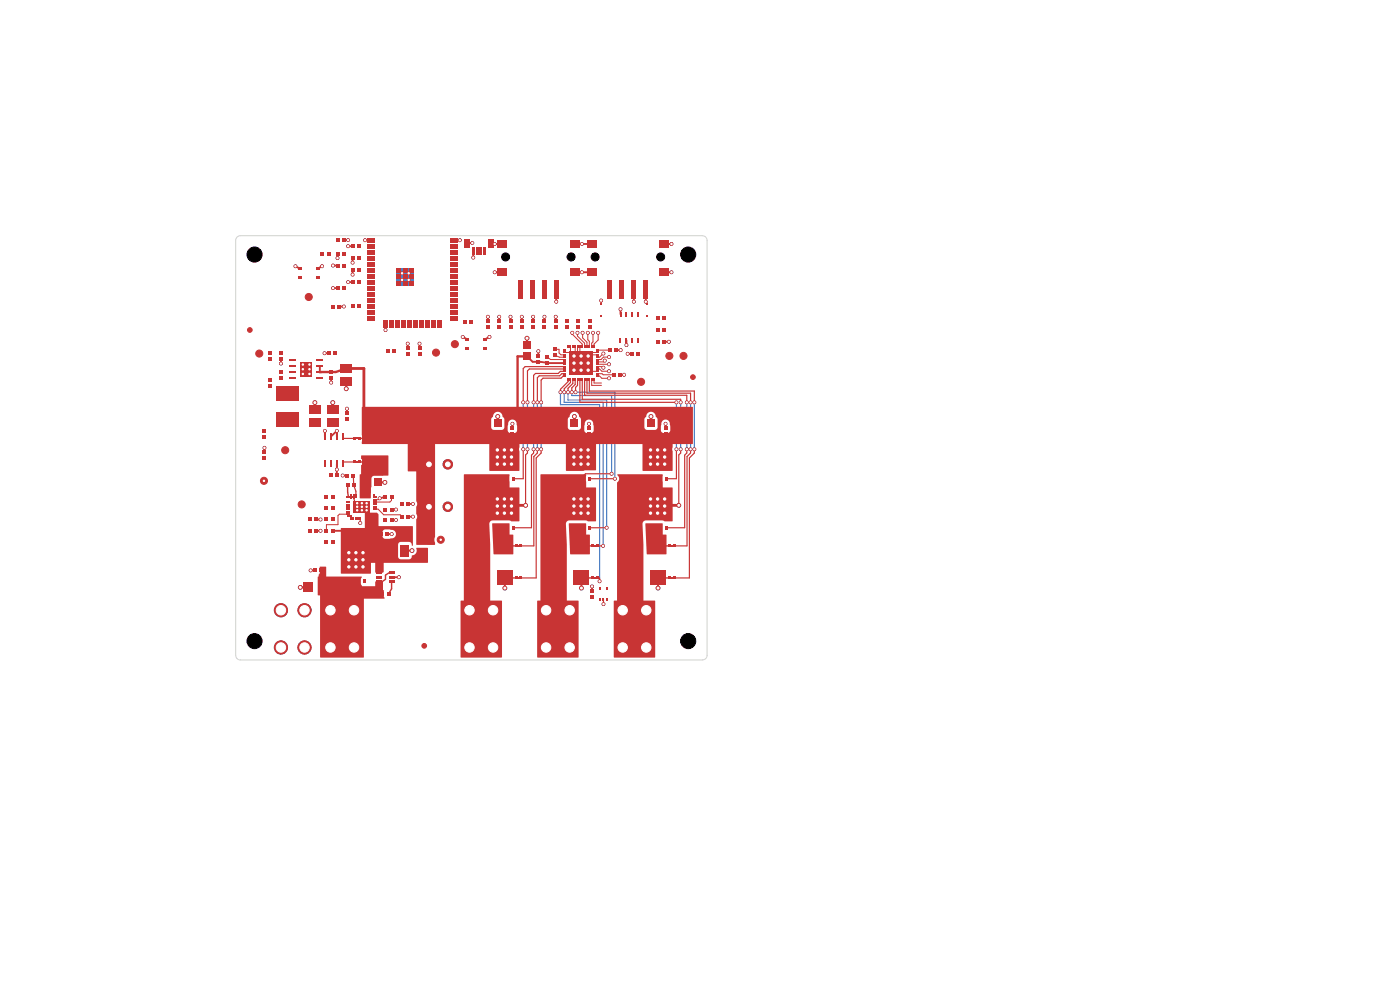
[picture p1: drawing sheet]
<svg xmlns="http://www.w3.org/2000/svg" width="297mm" height="210mm" viewBox="0 0 297 210" stroke-linecap="round" stroke-linejoin="round" font-family="sans-serif">
<g fill="#4d7fc4" stroke="#4d7fc4" stroke-width=".21">
<circle cx="121.8" cy="75.5" r=".4"/>
<circle cx="121.8" cy="77" r=".4"/>
<circle cx="121.8" cy="78.5" r=".4"/>
<circle cx="123.3" cy="75.5" r=".4"/>
<circle cx="123.3" cy="77" r=".4"/>
</g>
<path d="M120.8 74.5h5v5h-5z" fill="#4d7fc4"/>
<g fill="#4d7fc4" stroke="#4d7fc4" stroke-width=".21">
<circle cx="123.3" cy="78.5" r=".4"/>
<circle cx="124.8" cy="75.5" r=".4"/>
<circle cx="124.8" cy="77" r=".4"/>
<circle cx="124.8" cy="78.5" r=".4"/>
<circle cx="138" cy="95.5" r=".5"/>
<circle cx="138" cy="96.9" r=".5"/>
<circle cx="138" cy="98.5" r=".5"/>
<circle cx="139.5" cy="95.5" r=".5"/>
<circle cx="139.5" cy="96.9" r=".5"/>
</g>
<path d="M136.5 94.5h6v5.2h-6z" fill="#4d7fc4"/>
<g fill="#4d7fc4" stroke="#4d7fc4" stroke-width=".21">
<circle cx="139.5" cy="98.5" r=".5"/>
<circle cx="141" cy="95.5" r=".5"/>
<circle cx="141" cy="96.9" r=".5"/>
<circle cx="141" cy="98.5" r=".5"/>
<circle cx="121.8" cy="95.5" r=".5"/>
<circle cx="121.8" cy="96.9" r=".5"/>
<circle cx="121.8" cy="98.5" r=".5"/>
<circle cx="123.3" cy="95.5" r=".5"/>
<circle cx="123.3" cy="96.9" r=".5"/>
</g>
<path d="M120.3 94.5h6v5.2h-6z" fill="#4d7fc4"/>
<g fill="#4d7fc4" stroke="#4d7fc4" stroke-width=".21">
<circle cx="123.3" cy="98.5" r=".5"/>
<circle cx="124.8" cy="95.5" r=".5"/>
<circle cx="124.8" cy="96.9" r=".5"/>
<circle cx="124.8" cy="98.5" r=".5"/>
<circle cx="121.8" cy="105.9" r=".5"/>
<circle cx="121.8" cy="107.3" r=".5"/>
<circle cx="121.8" cy="108.9" r=".5"/>
<circle cx="123.3" cy="105.9" r=".5"/>
<circle cx="123.3" cy="107.3" r=".5"/>
</g>
<path d="M120.3 104.9h6v5.2h-6z" fill="#4d7fc4"/>
<g fill="#4d7fc4" stroke="#4d7fc4" stroke-width=".21">
<circle cx="123.3" cy="108.9" r=".5"/>
<circle cx="124.8" cy="105.9" r=".5"/>
<circle cx="124.8" cy="107.3" r=".5"/>
<circle cx="124.8" cy="108.9" r=".5"/>
<circle cx="91" cy="107.5" r="1"/>
<circle cx="95" cy="107.5" r="1"/>
<circle cx="99.6" cy="129.4" r="1.4"/>
<circle cx="99.6" cy="137.3" r="1.4"/>
<circle cx="104.6" cy="129.4" r="1.4"/>
<circle cx="104.6" cy="137.3" r="1.4"/>
<circle cx="85.3" cy="58" r=".3"/>
<circle cx="85.3" cy="59.4" r=".3"/>
</g>
<path d="M84.2 56.8h3.6v3.7h-3.6z" fill="#4d7fc4"/>
<g fill="#4d7fc4" stroke="#4d7fc4" stroke-width=".21">
<circle cx="86.7" cy="58" r=".3"/>
<circle cx="86.7" cy="59.4" r=".3"/>
<circle cx="77.8" cy="108.2" r=".25"/>
<circle cx="77.8" cy="107.5" r=".25"/>
<circle cx="77.8" cy="106.7" r=".25"/>
<circle cx="76.8" cy="108.2" r=".25"/>
<circle cx="76.8" cy="107.5" r=".25"/>
</g>
<path d="M75.1 106.3h3.4v2.4h-3.4z" fill="#4d7fc4"/>
<g fill="#4d7fc4" stroke="#4d7fc4" stroke-width=".21">
<circle cx="76.8" cy="106.7" r=".25"/>
<circle cx="75.8" cy="108.2" r=".25"/>
<circle cx="75.8" cy="107.5" r=".25"/>
<circle cx="75.8" cy="106.7" r=".25"/>
<circle cx="91" cy="98.5" r="1"/>
<circle cx="95" cy="98.5" r="1"/>
<circle cx="70.1" cy="129.4" r="1.4"/>
<circle cx="70.1" cy="137.3" r="1.4"/>
<circle cx="75.1" cy="129.4" r="1.4"/>
<circle cx="75.1" cy="137.3" r="1.4"/>
<circle cx="74" cy="117.3" r=".5"/>
<circle cx="74" cy="118.7" r=".5"/>
<circle cx="74" cy="120.3" r=".5"/>
<circle cx="75.5" cy="117.3" r=".5"/>
<circle cx="75.5" cy="118.7" r=".5"/>
</g>
<path d="M72.5 116.3h6v5.2h-6z" fill="#4d7fc4"/>
<g fill="#4d7fc4" stroke="#4d7fc4" stroke-width=".21">
<circle cx="75.5" cy="120.3" r=".5"/>
<circle cx="77" cy="117.3" r=".5"/>
<circle cx="77" cy="118.7" r=".5"/>
<circle cx="77" cy="120.3" r=".5"/>
<circle cx="132.1" cy="129.4" r="1.4"/>
<circle cx="132.1" cy="137.3" r="1.4"/>
<circle cx="137.1" cy="129.4" r="1.4"/>
<circle cx="137.1" cy="137.3" r="1.4"/>
<circle cx="105.5" cy="105.9" r=".5"/>
<circle cx="105.5" cy="107.3" r=".5"/>
<circle cx="105.5" cy="108.9" r=".5"/>
<circle cx="107" cy="105.9" r=".5"/>
<circle cx="107" cy="107.3" r=".5"/>
</g>
<path d="M104 104.9h6v5.2h-6z" fill="#4d7fc4"/>
<g fill="#4d7fc4" stroke="#4d7fc4" stroke-width=".21">
<circle cx="107" cy="108.9" r=".5"/>
<circle cx="108.5" cy="105.9" r=".5"/>
<circle cx="108.5" cy="107.3" r=".5"/>
<circle cx="108.5" cy="108.9" r=".5"/>
<circle cx="65.6" cy="79.3" r=".25"/>
<circle cx="65.6" cy="78.3" r=".25"/>
<circle cx="65.6" cy="77.3" r=".25"/>
<circle cx="64.3" cy="79.3" r=".25"/>
<circle cx="64.3" cy="78.3" r=".25"/>
<circle cx="64.3" cy="77.3" r=".25"/>
<circle cx="138" cy="105.9" r=".5"/>
<circle cx="138" cy="107.3" r=".5"/>
<circle cx="138" cy="108.9" r=".5"/>
<circle cx="139.5" cy="105.9" r=".5"/>
<circle cx="139.5" cy="107.3" r=".5"/>
</g>
<path d="M136.5 104.9h6v5.2h-6z" fill="#4d7fc4"/>
<g fill="#4d7fc4" stroke="#4d7fc4" stroke-width=".21">
<circle cx="139.5" cy="108.9" r=".5"/>
<circle cx="141" cy="105.9" r=".5"/>
<circle cx="141" cy="107.3" r=".5"/>
<circle cx="141" cy="108.9" r=".5"/>
<circle cx="59.6" cy="129.4" r="1.4"/>
<circle cx="59.6" cy="137.3" r="1.4"/>
<circle cx="64.6" cy="129.4" r="1.4"/>
<circle cx="64.6" cy="137.3" r="1.4"/>
<circle cx="115.9" cy="129.4" r="1.4"/>
<circle cx="115.9" cy="137.3" r="1.4"/>
<circle cx="120.9" cy="129.4" r="1.4"/>
<circle cx="120.9" cy="137.3" r="1.4"/>
<circle cx="105.5" cy="95.5" r=".5"/>
<circle cx="105.5" cy="96.9" r=".5"/>
<circle cx="105.5" cy="98.5" r=".5"/>
<circle cx="107" cy="95.5" r=".5"/>
<circle cx="107" cy="96.9" r=".5"/>
</g>
<path d="M104 94.5h6v5.2h-6z" fill="#4d7fc4"/>
<g fill="#4d7fc4" stroke="#4d7fc4" stroke-width=".21">
<circle cx="107" cy="98.5" r=".5"/>
<circle cx="108.5" cy="95.5" r=".5"/>
<circle cx="108.5" cy="96.9" r=".5"/>
<circle cx="108.5" cy="98.5" r=".5"/>
<circle cx="128" cy="75" r=".3"/>
<circle cx="134.5" cy="64" r=".3"/>
<circle cx="103.5" cy="67.2" r=".3"/>
<circle cx="81.8" cy="70" r=".3"/>
<circle cx="59.6" cy="77.1" r=".3"/>
<circle cx="68.9" cy="91.4" r=".3"/>
<circle cx="142.5" cy="57.8" r=".3"/>
<circle cx="65.9" cy="121" r=".3"/>
<circle cx="125.6" cy="124.4" r=".3"/>
<circle cx="139.6" cy="124.8" r=".4"/>
<circle cx="132.9" cy="73.2" r=".3"/>
<circle cx="124.9" cy="89.9" r=".3"/>
<circle cx="56" cy="102" r=".3"/>
<circle cx="73.4" cy="82.5" r=".4"/>
<circle cx="76.4" cy="111" r=".3"/>
<circle cx="80.6" cy="105.7" r=".3"/>
<circle cx="62.7" cy="56.5" r=".3"/>
<circle cx="84.6" cy="122.5" r=".3"/>
<circle cx="89" cy="72.9" r=".3"/>
<circle cx="133.2" cy="75.1" r=".3"/>
<circle cx="110.7" cy="67.2" r=".3"/>
<circle cx="84" cy="110.3" r=".3"/>
<circle cx="100.4" cy="54.7" r=".3"/>
<circle cx="131.7" cy="74.3" r=".3"/>
<circle cx="74.8" cy="58.3" r=".3"/>
<circle cx="105" cy="57.8" r=".3"/>
<circle cx="68.9" cy="74.9" r=".3"/>
<circle cx="127.5" cy="63.7" r=".3"/>
<circle cx="131.6" cy="65.6" r=".3"/>
<circle cx="123.4" cy="124.8" r=".4"/>
<circle cx="87.6" cy="109.6" r=".3"/>
<circle cx="103.8" cy="71.5" r=".3"/>
<circle cx="74.8" cy="55.7" r=".3"/>
<circle cx="73.8" cy="59.8" r=".3"/>
<circle cx="68.3" cy="56.5" r=".3"/>
<circle cx="97.5" cy="51" r=".3"/>
<circle cx="132.4" cy="79.5" r=".3"/>
<circle cx="105.6" cy="88.4" r=".4"/>
<circle cx="71.6" cy="54.7" r=".3"/>
<circle cx="108.3" cy="67.2" r=".3"/>
<circle cx="114.2" cy="74.5" r=".3"/>
<circle cx="115.5" cy="67.2" r=".3"/>
<circle cx="98.2" cy="71.5" r=".3"/>
<circle cx="73.9" cy="50.9" r=".3"/>
<circle cx="141.9" cy="72.5" r=".3"/>
<circle cx="137" cy="64" r=".3"/>
<circle cx="128" cy="128.1" r=".3"/>
<circle cx="113.1" cy="67.2" r=".3"/>
<circle cx="70.6" cy="56.3" r=".3"/>
<circle cx="71.5" cy="99.6" r=".3"/>
<circle cx="107.1" cy="124.8" r=".4"/>
<circle cx="66.8" cy="85.4" r=".4"/>
<circle cx="73.6" cy="86.7" r=".3"/>
<circle cx="68" cy="112.6" r=".3"/>
<circle cx="93.5" cy="114.5" r=".3"/>
<circle cx="83.1" cy="113.3" r=".3"/>
<circle cx="56.1" cy="95" r=".3"/>
<circle cx="70.6" cy="85.4" r=".4"/>
<circle cx="63.7" cy="124.6" r=".4"/>
<circle cx="73.8" cy="52.2" r=".3"/>
<circle cx="142.5" cy="51.8" r=".3"/>
<circle cx="84" cy="108.1" r=".3"/>
<circle cx="71.5" cy="91.4" r=".3"/>
<circle cx="123.5" cy="57.8" r=".3"/>
<circle cx="111.8" cy="71.8" r=".4"/>
<circle cx="118" cy="64" r=".3"/>
<circle cx="70.6" cy="61.1" r=".3"/>
<circle cx="138.1" cy="88.4" r=".4"/>
<circle cx="121.8" cy="88.4" r=".4"/>
<circle cx="87.6" cy="106.9" r=".3"/>
<circle cx="72.7" cy="100.9" r=".3"/>
<circle cx="86.5" cy="72.9" r=".3"/>
<circle cx="70.3" cy="81.2" r=".3"/>
<circle cx="81.7" cy="102.3" r=".4"/>
<circle cx="141.2" cy="89.9" r=".3"/>
<circle cx="100.2" cy="51.6" r=".3"/>
<circle cx="108.7" cy="89.9" r=".3"/>
<circle cx="123.5" cy="51.8" r=".3"/>
<circle cx="87.4" cy="116.8" r=".4"/>
<circle cx="68" cy="110.2" r=".3"/>
<circle cx="105.9" cy="67.2" r=".3"/>
<circle cx="117.9" cy="67.2" r=".3"/>
<circle cx="77.4" cy="51" r=".3"/>
<circle cx="73" cy="65" r=".3"/>
<circle cx="105" cy="51.8" r=".3"/>
<circle cx="121.4" cy="70.6" r=".3"/>
<circle cx="111" cy="85.4" r=".3"/>
<circle cx="111" cy="95.3" r=".3"/>
<circle cx="111.9" cy="85.4" r=".3"/>
<circle cx="111.9" cy="95.3" r=".3"/>
<circle cx="111.5" cy="107.2" r=".4"/>
<circle cx="113.2" cy="85.4" r=".3"/>
<circle cx="113.2" cy="95.3" r=".3"/>
<circle cx="114" cy="85.4" r=".3"/>
<circle cx="114" cy="95.3" r=".3"/>
<circle cx="114.8" cy="95.3" r=".3"/>
<circle cx="114.8" cy="85.4" r=".3"/>
<circle cx="127.2" cy="123.3" r=".3"/>
<circle cx="118.9" cy="83.2" r=".3"/>
<circle cx="128" cy="115.8" r=".3"/>
<circle cx="119.7" cy="83.2" r=".3"/>
<circle cx="120.5" cy="83.2" r=".3"/>
<circle cx="128.7" cy="111.9" r=".3"/>
<circle cx="129.8" cy="100.5" r=".3"/>
<circle cx="121.3" cy="83.2" r=".3"/>
<circle cx="130.5" cy="101.5" r=".3"/>
<circle cx="122.1" cy="83.2" r=".3"/>
<circle cx="143.5" cy="85.4" r=".3"/>
<circle cx="143.5" cy="95.3" r=".3"/>
<circle cx="144.4" cy="95.3" r=".3"/>
<circle cx="144.4" cy="85.4" r=".3"/>
<circle cx="144" cy="107.2" r=".4"/>
<circle cx="145.7" cy="95.3" r=".3"/>
<circle cx="145.7" cy="85.4" r=".3"/>
<circle cx="146.5" cy="95.3" r=".3"/>
<circle cx="146.5" cy="85.4" r=".3"/>
<circle cx="147.3" cy="95.3" r=".3"/>
<circle cx="147.3" cy="85.4" r=".3"/>
<circle cx="129.2" cy="80.3" r=".3"/>
<circle cx="129.2" cy="78.7" r=".3"/>
<circle cx="128" cy="78" r=".3"/>
<circle cx="129.2" cy="77.3" r=".3"/>
<circle cx="128.3" cy="76.5" r=".3"/>
<circle cx="129.2" cy="75.7" r=".3"/>
<circle cx="126.9" cy="70.6" r=".3"/>
<circle cx="125.8" cy="70.6" r=".3"/>
<circle cx="124.7" cy="70.6" r=".3"/>
<circle cx="123.6" cy="70.6" r=".3"/>
<circle cx="122.5" cy="70.6" r=".3"/>
</g>
<g fill="none" stroke="#4d7fc4" stroke-width=".25">
<path d="M111 85.4v9.9M111.9 85.4v9.9M113.2 85.4v9.9M114 85.4v9.9M114.8 85.4v9.9M118.9 83.2v2.7h8.3v37.4M119.7 83.2v2.2h8.2v30.4M120.5 83.2v1.7h8.2v27.1M121.3 83.2v.7h8.4v16.6M122.1 83.2h8.3v18.4M143.5 85.4v9.9M144.4 85.4v9.9"/>
<path d="M145.7 85.4v9.9M146.5 85.4v9.9M147.3 85.4v9.9"/>
</g>
<g fill="#c83434">
<path d="M109.5 115.7h1v.2h-1z"/>
<path d="M142 115.7h1v.2h-1z"/>
<path d="M75.2 97.8h1v.3h-1z"/>
<path d="M75.2 92.8h1v.3h-1z"/>
<path d="M142 122.5h1v.3h-1z"/>
<path d="M125.8 115.7h1v.2h-1z"/>
<path d="M109.5 122.5h1v.3h-1z"/>
<path d="M125.8 122.5h1v.3h-1z"/>
<path d="M117.5 69.1h.8v.8h-.8z"/>
<path d="M117.5 67.8h.8v.8h-.8z"/>
<path d="M115.1 69.1h.8v.8h-.8z"/>
<path d="M115.1 67.8h.8v.8h-.8z"/>
</g>
<circle cx="90" cy="137" r=".5" fill="#c83434" stroke="#c83434" stroke-width=".21"/>
<g fill="#c83434">
<path d="M119.5 74.2h.6v.2h-.6z"/>
<path d="M119.5 74.7h.6v.2h-.6z"/>
<path d="M119.5 75.2h.6v.2h-.6z"/>
<path d="M119.5 75.7h.6v.2h-.6z"/>
<path d="M119.5 76.2h.6v.2h-.6z"/>
<path d="M119.5 76.7h.6v.2h-.6z"/>
<path d="M119.5 77.2h.6v.2h-.6z"/>
<path d="M119.5 77.7h.6v.2h-.6z"/>
<path d="M119.5 78.2h.6v.2h-.6z"/>
<path d="M119.5 78.7h.6v.2h-.6z"/>
<path d="M119.5 79.2h.6v.2h-.6z"/>
<path d="M119.5 79.7h.6v.2h-.6z"/>
<path d="M120.4 80.2h.2v.6h-.2z"/>
<path d="M120.9 80.2h.2v.6h-.2z"/>
<path d="M121.4 80.2h.2v.6h-.2z"/>
<path d="M121.9 80.2h.2v.6h-.2z"/>
<path d="M122.4 80.2h.2v.6h-.2z"/>
<path d="M122.9 80.2h.2v.6h-.2z"/>
<path d="M123.4 80.2h.2v.6h-.2z"/>
<path d="M123.9 80.2h.2v.6h-.2z"/>
<path d="M124.4 80.2h.2v.6h-.2z"/>
<path d="M124.9 80.2h.2v.6h-.2z"/>
<path d="M125.4 80.2h.2v.6h-.2z"/>
<path d="M125.9 80.2h.2v.6h-.2z"/>
<path d="M126.5 79.7h.6v.2h-.6z"/>
<path d="M126.5 79.2h.6v.2h-.6z"/>
<path d="M126.5 78.7h.6v.2h-.6z"/>
<path d="M126.5 78.2h.6v.2h-.6z"/>
<path d="M126.5 77.7h.6v.2h-.6z"/>
<path d="M126.5 77.2h.6v.2h-.6z"/>
<path d="M126.5 76.7h.6v.2h-.6z"/>
<path d="M126.5 76.2h.6v.2h-.6z"/>
<path d="M126.5 75.7h.6v.2h-.6z"/>
<path d="M126.5 75.2h.6v.2h-.6z"/>
<path d="M126.5 74.7h.6v.2h-.6z"/>
<path d="M126.5 74.2h.6v.2h-.6z"/>
<path d="M125.9 73.2h.2v.6h-.2z"/>
<path d="M125.4 73.2h.2v.6h-.2z"/>
<path d="M124.9 73.2h.2v.6h-.2z"/>
<path d="M124.4 73.2h.2v.6h-.2z"/>
<path d="M123.9 73.2h.2v.6h-.2z"/>
<path d="M123.4 73.2h.2v.6h-.2z"/>
<path d="M122.9 73.2h.2v.6h-.2z"/>
<path d="M122.4 73.2h.2v.6h-.2z"/>
<path d="M121.9 73.2h.2v.6h-.2z"/>
<path d="M121.4 73.2h.2v.6h-.2z"/>
<path d="M120.9 73.2h.2v.6h-.2z"/>
<path d="M120.4 73.2h.2v.6h-.2z"/>
</g>
<g fill="#c83434" stroke="#c83434" stroke-width=".21">
<circle cx="121.8" cy="75.5" r=".4"/>
<circle cx="121.8" cy="77" r=".4"/>
<circle cx="121.8" cy="78.5" r=".4"/>
<circle cx="123.3" cy="75.5" r=".4"/>
<circle cx="123.3" cy="77" r=".4"/>
</g>
<path d="M120.8 74.5h5v5h-5z" fill="#c83434"/>
<g fill="#c83434" stroke="#c83434" stroke-width=".21">
<circle cx="123.3" cy="78.5" r=".4"/>
<circle cx="124.8" cy="75.5" r=".4"/>
<circle cx="124.8" cy="77" r=".4"/>
<circle cx="124.8" cy="78.5" r=".4"/>
<circle cx="89.5" cy="118" r=".75"/>
</g>
<g fill="#c83434">
<path d="M81.9 74.1h.8v.8h-.8z"/>
<path d="M83.2 74.1h.8v.8h-.8z"/>
<path d="M110.2 115.6h.6v.5h-.6z"/>
<path d="M109.3 115.6h.4v.5h-.4z"/>
<path d="M59.2 78.5h.8v.8h-.8z"/>
<path d="M59.2 79.8h.8v.8h-.8z"/>
<path d="M109.9 59.5h1v4h-1z"/>
<path d="M112.4 59.5h1v4h-1z"/>
<path d="M115 59.5h1v4h-1z"/>
<path d="M117.5 59.5h1v4h-1z"/>
<path d="M105.5 51h2v1.5h-2z"/>
<path d="M105.5 57h2v1.5h-2z"/>
<path d="M120.9 51h2v1.5h-2z"/>
<path d="M120.9 57h2v1.5h-2z"/>
<path d="M88.6 74.8h.8v.8h-.8z"/>
<path d="M88.6 73.5h.8v.8h-.8z"/>
</g>
<circle cx="53" cy="70" r=".5" fill="#c83434" stroke="#c83434" stroke-width=".21"/>
<g fill="#c83434">
<path d="M142.8 115.6h.4v.5h-.4z"/>
<path d="M141.7 115.6h.5v.5h-.5z"/>
<path d="M107.9 69.1h.8v.8h-.8z"/>
<path d="M107.9 67.8h.8v.8h-.8z"/>
<path d="M80.4 112.9h.8v.8h-.8z"/>
<path d="M81.7 112.9h.8v.8h-.8z"/>
<path d="M56.8 81.5h.8v.8h-.8z"/>
<path d="M56.8 80.2h.8v.8h-.8z"/>
<path d="M75.7 56.9h.8v.8h-.8z"/>
<path d="M74.4 56.9h.8v.8h-.8z"/>
<path d="M122.3 69.1h.8v.8h-.8z"/>
<path d="M122.3 67.8h.8v.8h-.8z"/>
<path d="M128.9 59.5h1v4h-1z"/>
<path d="M131.4 59.5h1v4h-1z"/>
<path d="M134 59.5h1v4h-1z"/>
<path d="M136.5 59.5h1v4h-1z"/>
<path d="M124.5 51h2v1.5h-2z"/>
<path d="M124.5 57h2v1.5h-2z"/>
<path d="M139.9 51h2v1.5h-2z"/>
<path d="M139.9 57h2v1.5h-2z"/>
<path d="M81.4 107.7h.8v.8h-.8z"/>
<path d="M82.7 107.7h.8v.8h-.8z"/>
<path d="M55.6 92.3h.8v.8h-.8z"/>
<path d="M55.6 91h.8v.8h-.8z"/>
</g>
<circle cx="90" cy="114.5" r=".75" fill="#c83434" stroke="#c83434" stroke-width=".21"/>
<g fill="#c83434">
<path d="M137.4 101.2h.5v.8h-.5z"/>
<path d="M138.6 101.2h.5v.8h-.5z"/>
<path d="M139.9 101.2h.5v.8h-.5z"/>
<path d="M141.2 101.2h.5v.8h-.5z"/>
</g>
<g fill="#c83434" stroke="#c83434" stroke-width=".21">
<circle cx="138" cy="95.5" r=".5"/>
<circle cx="138" cy="96.9" r=".5"/>
<circle cx="138" cy="98.5" r=".5"/>
<circle cx="139.5" cy="95.5" r=".5"/>
<circle cx="139.5" cy="96.9" r=".5"/>
</g>
<path d="M136.5 94.5h6v5.2h-6z" fill="#c83434"/>
<g fill="#c83434" stroke="#c83434" stroke-width=".21">
<circle cx="139.5" cy="98.5" r=".5"/>
<circle cx="141" cy="95.5" r=".5"/>
<circle cx="141" cy="96.9" r=".5"/>
<circle cx="141" cy="98.5" r=".5"/>
</g>
<g fill="#c83434">
<path d="M56.9 74.5h.7v.8h-.7z"/>
<path d="M56.9 75.8h.7v.8h-.7z"/>
<path d="M75.7 54.4h.8v.8h-.8z"/>
<path d="M74.4 54.4h.8v.8h-.8z"/>
</g>
<circle cx="55" cy="75" r=".75" fill="#c83434" stroke="#c83434" stroke-width=".21"/>
<g fill="#c83434">
<path d="M138 114.3h3.2v3h-3.2z"/>
<path d="M138 121.1h3.2v3h-3.2z"/>
<path d="M102.5 52.4h.6v1.5h-.6z"/>
<path d="M101.7 52.4h.6v1.5h-.6z"/>
<path d="M100.9 52.4h.5v1.5h-.5z"/>
<path d="M100.1 52.4h.5v1.5h-.5z"/>
<path d="M103.5 50.7h1.2v1.7h-1.2z"/>
<path d="M98.5 50.7h1.2v1.7h-1.2z"/>
<path d="M72.2 77.3h2.5v1.7h-2.5z"/>
<path d="M72.2 80.1h2.5v1.7h-2.5z"/>
<path d="M108.3 91.8h.8v.8h-.8z"/>
<path d="M108.3 90.5h.8v.8h-.8z"/>
<path d="M121.1 101.2h.5v.8h-.5z"/>
<path d="M122.4 101.2h.5v.8h-.5z"/>
<path d="M123.6 101.2h.5v.8h-.5z"/>
<path d="M124.9 101.2h.5v.8h-.5z"/>
</g>
<g fill="#c83434" stroke="#c83434" stroke-width=".21">
<circle cx="121.8" cy="95.5" r=".5"/>
<circle cx="121.8" cy="96.9" r=".5"/>
<circle cx="121.8" cy="98.5" r=".5"/>
<circle cx="123.3" cy="95.5" r=".5"/>
<circle cx="123.3" cy="96.9" r=".5"/>
</g>
<path d="M120.3 94.5h6v5.2h-6z" fill="#c83434"/>
<g fill="#c83434" stroke="#c83434" stroke-width=".21">
<circle cx="123.3" cy="98.5" r=".5"/>
<circle cx="124.8" cy="95.5" r=".5"/>
<circle cx="124.8" cy="96.9" r=".5"/>
<circle cx="124.8" cy="98.5" r=".5"/>
</g>
<g fill="#c83434">
<path d="M125.2 126.3h.8v.8h-.8z"/>
<path d="M125.2 125h.8v.8h-.8z"/>
<path d="M139.3 72.1h.8v.8h-.8z"/>
<path d="M140.5 72.1h.8v.8h-.8z"/>
<path d="M63.2 58.6h.7v.6h-.7z"/>
<path d="M67.1 58.6h.7v.6h-.7z"/>
<path d="M63.2 56.7h.7v.6h-.7z"/>
<path d="M67.1 56.7h.7v.6h-.7z"/>
</g>
<circle cx="136" cy="81" r=".75" fill="#c83434" stroke="#c83434" stroke-width=".21"/>
<g fill="#c83434">
<path d="M68 53.4h.8v.8h-.8z"/>
<path d="M69.3 53.4h.8v.8h-.8z"/>
<path d="M135 74.7h.8v.8h-.8z"/>
<path d="M133.7 74.7h.8v.8h-.8z"/>
<path d="M68.6 123.6h2v2.1h-2z"/>
<path d="M64.4 123.6h1.9v2.1h-1.9z"/>
</g>
<circle cx="142" cy="75.5" r=".75" fill="#c83434" stroke="#c83434" stroke-width=".21"/>
<g fill="#c83434">
<path d="M72.5 55.9h.8v.8h-.8z"/>
<path d="M71.2 55.9h.8v.8h-.8z"/>
<path d="M99.5 67.9h.8v.8h-.8z"/>
<path d="M98.2 67.9h.8v.8h-.8z"/>
<path d="M137.2 66.9h.3v.4h-.3z"/>
<path d="M137.2 64.3h.3v.4h-.3z"/>
<path d="M77 101.5h1.6v1.6h-1.6z"/>
<path d="M79.4 101.5h1.6v1.6h-1.6z"/>
<path d="M68.8 109.8h.8v.8h-.8z"/>
<path d="M70.1 109.8h.8v.8h-.8z"/>
<path d="M85 106.5h.8v.8h-.8z"/>
<path d="M86.3 106.5h.8v.8h-.8z"/>
<path d="M75.9 97.8h.6v.5h-.6z"/>
<path d="M74.9 97.8h.5v.5h-.5z"/>
</g>
<circle cx="64" cy="107" r=".75" fill="#c83434" stroke="#c83434" stroke-width=".21"/>
<g fill="#c83434">
<path d="M121.1 111.6h.5v.8h-.5z"/>
<path d="M122.4 111.6h.5v.8h-.5z"/>
<path d="M123.6 111.6h.5v.8h-.5z"/>
<path d="M124.9 111.6h.5v.8h-.5z"/>
</g>
<g fill="#c83434" stroke="#c83434" stroke-width=".21">
<circle cx="121.8" cy="105.9" r=".5"/>
<circle cx="121.8" cy="107.3" r=".5"/>
<circle cx="121.8" cy="108.9" r=".5"/>
<circle cx="123.3" cy="105.9" r=".5"/>
<circle cx="123.3" cy="107.3" r=".5"/>
</g>
<path d="M120.3 104.9h6v5.2h-6z" fill="#c83434"/>
<g fill="#c83434" stroke="#c83434" stroke-width=".21">
<circle cx="123.3" cy="108.9" r=".5"/>
<circle cx="124.8" cy="105.9" r=".5"/>
<circle cx="124.8" cy="107.3" r=".5"/>
<circle cx="124.8" cy="108.9" r=".5"/>
</g>
<g fill="#c83434">
<path d="M103.1 69.1h.8v.8h-.8z"/>
<path d="M103.1 67.8h.8v.8h-.8z"/>
<path d="M65.3 112.2h.8v.8h-.8z"/>
<path d="M66.7 112.2h.7v.8h-.7z"/>
<path d="M139.3 69.6h.8v.8h-.8z"/>
<path d="M140.5 69.6h.8v.8h-.8z"/>
<path d="M113.8 76.4h.8v.8h-.8z"/>
<path d="M113.8 75.1h.8v.8h-.8z"/>
<path d="M75.7 64.5h.8v.8h-.8z"/>
<path d="M74.4 64.5h.8v.8h-.8z"/>
</g>
<g fill="#c83434" stroke="#c83434" stroke-width=".21">
<circle cx="80.9" cy="98.2" r=".75"/>
<circle cx="92.5" cy="74.8" r=".75"/>
</g>
<g fill="#c83434">
<path d="M82.3 115.6h1.6v2.5h-1.6z"/>
<path d="M85.1 115.6h1.6v2.5h-1.6z"/>
<path d="M75.7 59.4h.8v.8h-.8z"/>
<path d="M74.4 59.4h.8v.8h-.8z"/>
<path d="M105.5 69.1h.8v.8h-.8z"/>
<path d="M105.5 67.8h.8v.8h-.8z"/>
<path d="M70.3 64.6h.8v.8h-.8z"/>
<path d="M71.6 64.6h.8v.8h-.8z"/>
<path d="M85 109.2h.8v.8h-.8z"/>
<path d="M86.3 109.2h.8v.8h-.8z"/>
</g>
<g fill="#c83434" stroke="#c83434" stroke-width=".21">
<circle cx="91" cy="107.5" r="1"/>
<circle cx="95" cy="107.5" r="1"/>
<circle cx="147" cy="80" r=".5"/>
</g>
<g fill="#c83434">
<path d="M80.7 125.6h.8v.8h-.8z"/>
<path d="M82 125.6h.8v.8h-.8z"/>
</g>
<g fill="#c83434" stroke="#c83434" stroke-width=".21">
<circle cx="99.6" cy="129.4" r="1.4"/>
<circle cx="99.6" cy="137.3" r="1.4"/>
<circle cx="104.6" cy="129.4" r="1.4"/>
<circle cx="104.6" cy="137.3" r="1.4"/>
</g>
<g fill="#c83434">
<path d="M78 50.5h1.5v.9h-1.5z"/>
<path d="M78 51.8h1.5v.9h-1.5z"/>
<path d="M78 53h1.5v.9h-1.5z"/>
<path d="M78 54.3h1.5v.9h-1.5z"/>
<path d="M78 55.6h1.5v.9h-1.5z"/>
<path d="M78 56.9h1.5v.9h-1.5z"/>
<path d="M78 58.1h1.5v.9h-1.5z"/>
<path d="M78 59.4h1.5v.9h-1.5z"/>
<path d="M78 60.7h1.5v.9h-1.5z"/>
<path d="M78 61.9h1.5v.9h-1.5z"/>
<path d="M78 63.2h1.5v.9h-1.5z"/>
<path d="M78 64.5h1.5v.9h-1.5z"/>
<path d="M78 65.7h1.5v.9h-1.5z"/>
<path d="M78 67h1.5v.9h-1.5z"/>
<path d="M81.3 68h.9v1.5h-.9z"/>
<path d="M82.6 68h.9v1.5h-.9z"/>
<path d="M83.9 68h.9v1.5h-.9z"/>
<path d="M85.1 68h.9v1.5h-.9z"/>
<path d="M86.4 68h.9v1.5h-.9z"/>
<path d="M87.7 68h.9v1.5h-.9z"/>
<path d="M89 68h.9v1.5h-.9z"/>
<path d="M90.2 68h.9v1.5h-.9z"/>
<path d="M91.5 68h.9v1.5h-.9z"/>
<path d="M92.8 68h.9v1.5h-.9z"/>
<path d="M95.5 67h1.5v.9h-1.5z"/>
<path d="M95.5 65.7h1.5v.9h-1.5z"/>
<path d="M95.5 64.5h1.5v.9h-1.5z"/>
<path d="M95.5 63.2h1.5v.9h-1.5z"/>
<path d="M95.5 61.9h1.5v.9h-1.5z"/>
<path d="M95.5 60.7h1.5v.9h-1.5z"/>
<path d="M95.5 59.4h1.5v.9h-1.5z"/>
<path d="M95.5 58.1h1.5v.9h-1.5z"/>
<path d="M95.5 56.9h1.5v.9h-1.5z"/>
<path d="M95.5 55.6h1.5v.9h-1.5z"/>
<path d="M95.5 54.3h1.5v.9h-1.5z"/>
<path d="M95.5 53h1.5v.9h-1.5z"/>
<path d="M95.5 51.8h1.5v.9h-1.5z"/>
<path d="M95.5 50.5h1.5v.9h-1.5z"/>
<path d="M84.2 56.8h.9v.9h-.9z"/>
<path d="M84.2 58.2h.9v.9h-.9z"/>
<path d="M84.2 59.6h.9v.9h-.9z"/>
</g>
<g fill="#c83434" stroke="#c83434" stroke-width=".21">
<circle cx="85.3" cy="58" r=".3"/>
<circle cx="85.3" cy="59.4" r=".3"/>
</g>
<g fill="#c83434">
<path d="M85.5 56.8h.9v.9h-.9z"/>
<path d="M85.5 58.2h.9v.9h-.9z"/>
<path d="M85.5 59.6h.9v.9h-.9z"/>
</g>
<g fill="#c83434" stroke="#c83434" stroke-width=".21">
<circle cx="86.7" cy="58" r=".3"/>
<circle cx="86.7" cy="59.4" r=".3"/>
</g>
<g fill="#c83434">
<path d="M87 56.8h.8v.9h-.8z"/>
<path d="M87 58.2h.8v.9h-.8z"/>
<path d="M87 59.6h.8v.9h-.8z"/>
<path d="M124.5 91.8h.8v.8h-.8z"/>
<path d="M124.5 90.5h.8v.8h-.8z"/>
<path d="M110.3 69.1h.8v.8h-.8z"/>
<path d="M110.3 67.8h.8v.8h-.8z"/>
<path d="M98.7 73.6h.7v.6h-.7z"/>
<path d="M102.6 73.6h.7v.6h-.7z"/>
<path d="M98.7 71.7h.7v.6h-.7z"/>
<path d="M102.6 71.7h.7v.6h-.7z"/>
<path d="M76.7 97h2.5v2h-2.5z"/>
<path d="M76.7 92h2.5v2h-2.5z"/>
<path d="M117.4 75h.8v.8h-.8z"/>
<path d="M117.4 73.7h.8v.8h-.8z"/>
<path d="M75.9 92.8h.6v.5h-.6z"/>
<path d="M74.9 92.8h.5v.5h-.5z"/>
<path d="M105.5 114.3h3.2v3h-3.2z"/>
<path d="M105.5 121.1h3.2v3h-3.2z"/>
<path d="M72.5 53.4h.8v.8h-.8z"/>
<path d="M71.2 53.4h.8v.8h-.8z"/>
<path d="M79.3 107.9h.7v.2h-.7z"/>
<path d="M79.3 107.4h.7v.2h-.7z"/>
<path d="M79.3 106.9h.7v.2h-.7z"/>
<path d="M79.3 106.4h.7v.2h-.7z"/>
<path d="M79.3 105.9h.7v.2h-.7z"/>
<path d="M79.3 105.4h.7v.2h-.7z"/>
<path d="M79.3 104.8h.3v.8h-.3z"/>
<path d="M78.3 104.8h.2v.8h-.2z"/>
<path d="M77.8 104.8h.2v.7h-.2z"/>
<path d="M76.9 105.4h1.6v.2h-1.6z"/>
<path d="M77.4 104.8h.2v.8h-.2z"/>
<path d="M76.9 104.8h.2v.8h-.2z"/>
<path d="M76.4 104.8h.3v.8h-.3z"/>
<path d="M75.4 104.8h.2v.8h-.2z"/>
<path d="M74.9 104.8h.2v.9h-.2z"/>
<path d="M74.4 104.8h.2v.9h-.2z"/>
<path d="M73.6 105.3h1.5v.4h-1.5z"/>
<path d="M73.6 106.5h.6v.2h-.6z"/>
<path d="M73.6 107h.6v.2h-.6z"/>
<path d="M73.6 107.5h.6v.2h-.6z"/>
<path d="M73.6 108h.6v.2h-.6z"/>
<path d="M73.6 108.5h.6v.2h-.6z"/>
<path d="M73.6 109h.6v.2h-.6z"/>
<path d="M74.3 109.4h.3v.8h-.3z"/>
<path d="M73.6 109.4h1v.3h-1z"/>
<path d="M74.8 109.6h.2v.6h-.2z"/>
<path d="M75.3 109.6h.2v.6h-.2z"/>
<path d="M75.8 109.6h.2v.6h-.2z"/>
<path d="M76.3 109.6h.2v.6h-.2z"/>
<path d="M79.3 109.6h.2v.7h-.2z"/>
<path d="M78.8 109.6h.2v.7h-.2z"/>
</g>
<path d="M77.8 109.6h2.2" fill="none" stroke="#c83434" stroke-width=".25"/>
<g fill="#c83434">
<path d="M78.3 109.6h.2v.7h-.2z"/>
<path d="M77.8 109.6h.2v.7h-.2z"/>
<path d="M78.7 108.9h1.3v.3h-1.3z"/>
</g>
<g fill="#c83434" stroke="#c83434" stroke-width=".21">
<circle cx="77.8" cy="108.2" r=".25"/>
<circle cx="77.8" cy="107.5" r=".25"/>
<circle cx="77.8" cy="106.7" r=".25"/>
<circle cx="76.8" cy="108.2" r=".25"/>
<circle cx="76.8" cy="107.5" r=".25"/>
</g>
<path d="M75.1 106.3h3.4v2.4h-3.4z" fill="#c83434"/>
<g fill="#c83434" stroke="#c83434" stroke-width=".21">
<circle cx="76.8" cy="106.7" r=".25"/>
<circle cx="75.8" cy="108.2" r=".25"/>
<circle cx="75.8" cy="107.5" r=".25"/>
<circle cx="75.8" cy="106.7" r=".25"/>
<circle cx="93.5" cy="114.5" r=".75"/>
</g>
<g fill="#c83434">
<path d="M142.8 122.4h.4v.5h-.4z"/>
<path d="M141.7 122.4h.5v.5h-.5z"/>
</g>
<circle cx="56" cy="102" r=".75" fill="#c83434" stroke="#c83434" stroke-width=".21"/>
<g fill="#c83434">
<path d="M86.1 74.8h.8v.8h-.8z"/>
<path d="M86.1 73.5h.8v.8h-.8z"/>
<path d="M72.5 60.7h.8v.8h-.8z"/>
<path d="M71.2 60.7h.8v.8h-.8z"/>
<path d="M82.5 123.1h1.1v.6h-1.1z"/>
<path d="M82.5 122.2h1.1v.6h-1.1z"/>
<path d="M82.5 121.2h1.1v.6h-1.1z"/>
<path d="M79.9 121.2h1.1v.6h-1.1z"/>
<path d="M79.9 122.2h1.1v.6h-1.1z"/>
<path d="M79.9 123.1h1.1v.6h-1.1z"/>
</g>
<circle cx="73" cy="126.3" r=".75" fill="#c83434" stroke="#c83434" stroke-width=".21"/>
<g fill="#c83434">
<path d="M129 73.9h.8v.8h-.8z"/>
<path d="M130.3 73.9h.8v.8h-.8z"/>
<path d="M139.3 67.1h.8v.8h-.8z"/>
<path d="M140.5 67.1h.8v.8h-.8z"/>
<path d="M72.5 92h.4v1.3h-.4z"/>
<path d="M71.3 92h.4v1.3h-.4z"/>
<path d="M70 92h.4v1.3h-.4z"/>
<path d="M68.7 92h.4v1.3h-.4z"/>
<path d="M68.7 97.8h.4v1.3h-.4z"/>
<path d="M70 97.8h.4v1.3h-.4z"/>
<path d="M71.3 97.8h.4v1.3h-.4z"/>
<path d="M72.5 97.8h.4v1.3h-.4z"/>
<path d="M112.7 69.1h.8v.8h-.8z"/>
<path d="M112.7 67.8h.8v.8h-.8z"/>
<path d="M81.4 109.9h.8v.8h-.8z"/>
<path d="M82.7 109.9h.8v.8h-.8z"/>
</g>
<g fill="#c83434" stroke="#c83434" stroke-width=".21">
<circle cx="91" cy="98.5" r="1"/>
<circle cx="95" cy="98.5" r="1"/>
<circle cx="70.1" cy="129.4" r="1.4"/>
<circle cx="70.1" cy="137.3" r="1.4"/>
<circle cx="75.1" cy="129.4" r="1.4"/>
<circle cx="75.1" cy="137.3" r="1.4"/>
</g>
<g fill="#c83434">
<path d="M70.7 74.5h.8v.8h-.8z"/>
<path d="M69.4 74.5h.8v.8h-.8z"/>
<path d="M58.7 82h4.7v3h-4.7z"/>
<path d="M58.7 87.5h4.7v3h-4.7z"/>
<path d="M126.5 115.6h.5v.5h-.5z"/>
<path d="M125.5 115.6h.5v.5h-.5z"/>
<path d="M65.5 88.9h2.5v1.7h-2.5z"/>
<path d="M65.5 86.1h2.5v1.7h-2.5z"/>
<path d="M73.2 88.6h.8v.8h-.8z"/>
<path d="M73.2 87.3h.8v.8h-.8z"/>
<path d="M73.4 123h.5v.8h-.5z"/>
<path d="M74.6 123h.5v.8h-.5z"/>
<path d="M75.9 123h.5v.8h-.5z"/>
<path d="M77.2 123h.5v.8h-.5z"/>
</g>
<g fill="#c83434" stroke="#c83434" stroke-width=".21">
<circle cx="74" cy="117.3" r=".5"/>
<circle cx="74" cy="118.7" r=".5"/>
<circle cx="74" cy="120.3" r=".5"/>
<circle cx="75.5" cy="117.3" r=".5"/>
<circle cx="75.5" cy="118.7" r=".5"/>
</g>
<path d="M72.5 116.3h6v5.2h-6z" fill="#c83434"/>
<g fill="#c83434" stroke="#c83434" stroke-width=".21">
<circle cx="75.5" cy="120.3" r=".5"/>
<circle cx="77" cy="117.3" r=".5"/>
<circle cx="77" cy="118.7" r=".5"/>
<circle cx="77" cy="120.3" r=".5"/>
</g>
<g fill="#c83434">
<path d="M110.2 122.4h.6v.5h-.6z"/>
<path d="M109.3 122.4h.4v.5h-.4z"/>
<path d="M119.9 69.1h.8v.8h-.8z"/>
<path d="M119.9 67.8h.8v.8h-.8z"/>
<path d="M129.8 79.1h.8v.8h-.8z"/>
<path d="M131.1 79.1h.8v.8h-.8z"/>
<path d="M115.6 76.6h.8v.8h-.8z"/>
<path d="M115.6 75.3h.8v.8h-.8z"/>
<path d="M127.4 66.9h.3v.4h-.3z"/>
<path d="M127.4 64.3h.3v.4h-.3z"/>
</g>
<g fill="#c83434" stroke="#c83434" stroke-width=".21">
<circle cx="132.1" cy="129.4" r="1.4"/>
<circle cx="132.1" cy="137.3" r="1.4"/>
<circle cx="137.1" cy="129.4" r="1.4"/>
<circle cx="137.1" cy="137.3" r="1.4"/>
</g>
<g fill="#c83434">
<path d="M131.4 71.7h.4v1h-.4z"/>
<path d="M132.7 71.7h.4v1h-.4z"/>
<path d="M134 71.7h.4v1h-.4z"/>
<path d="M135.2 71.7h.4v1h-.4z"/>
<path d="M135.2 66.2h.4v1h-.4z"/>
<path d="M134 66.2h.4v1h-.4z"/>
<path d="M132.7 66.2h.4v1h-.4z"/>
<path d="M131.4 66.2h.4v1h-.4z"/>
<path d="M126.5 122.4h.5v.5h-.5z"/>
<path d="M125.5 122.4h.5v.5h-.5z"/>
<path d="M59.2 74.5h.8v.8h-.8z"/>
<path d="M59.2 75.8h.8v.8h-.8z"/>
<path d="M55.7 96.9h.8v.8h-.8z"/>
<path d="M55.7 95.6h.8v.8h-.8z"/>
<path d="M69.8 78.5h.8v.8h-.8z"/>
<path d="M69.8 79.8h.8v.8h-.8z"/>
<path d="M69.4 88.9h2.5v1.7h-2.5z"/>
<path d="M69.4 86.1h2.5v1.7h-2.5z"/>
<path d="M121.7 114.3h3.2v3h-3.2z"/>
<path d="M121.7 121.1h3.2v3h-3.2z"/>
<path d="M104.9 111.6h.5v.8h-.5z"/>
<path d="M106.1 111.6h.5v.8h-.5z"/>
<path d="M107.4 111.6h.5v.8h-.5z"/>
<path d="M108.7 111.6h.5v.8h-.5z"/>
</g>
<g fill="#c83434" stroke="#c83434" stroke-width=".21">
<circle cx="105.5" cy="105.9" r=".5"/>
<circle cx="105.5" cy="107.3" r=".5"/>
<circle cx="105.5" cy="108.9" r=".5"/>
<circle cx="107" cy="105.9" r=".5"/>
<circle cx="107" cy="107.3" r=".5"/>
</g>
<path d="M104 104.9h6v5.2h-6z" fill="#c83434"/>
<g fill="#c83434" stroke="#c83434" stroke-width=".21">
<circle cx="107" cy="108.9" r=".5"/>
<circle cx="108.5" cy="105.9" r=".5"/>
<circle cx="108.5" cy="107.3" r=".5"/>
<circle cx="108.5" cy="108.9" r=".5"/>
<circle cx="65.5" cy="63" r=".75"/>
</g>
<g fill="#c83434">
<path d="M111 74.8h1.6v1.6h-1.6z"/>
<path d="M111 72.4h1.6v1.6h-1.6z"/>
</g>
<circle cx="96.5" cy="73" r=".75" fill="#c83434" stroke="#c83434" stroke-width=".21"/>
<g fill="#c83434">
<path d="M67.2 80h1.3v.4h-1.3z"/>
<path d="M67.2 78.8h1.3v.4h-1.3z"/>
<path d="M67.2 77.5h1.3v.4h-1.3z"/>
<path d="M67.2 76.2h1.3v.4h-1.3z"/>
<path d="M61.5 76.2h1.3v.4h-1.3z"/>
<path d="M61.5 77.5h1.3v.4h-1.3z"/>
<path d="M61.5 78.8h1.3v.4h-1.3z"/>
<path d="M61.5 80h1.3v.4h-1.3z"/>
</g>
<g fill="#c83434" stroke="#c83434" stroke-width=".21">
<circle cx="65.6" cy="79.3" r=".25"/>
<circle cx="65.6" cy="78.3" r=".25"/>
<circle cx="65.6" cy="77.3" r=".25"/>
</g>
<path d="M63.8 76.8h2.4v3.1h-2.4z" fill="#c83434"/>
<g fill="#c83434" stroke="#c83434" stroke-width=".21">
<circle cx="64.3" cy="79.3" r=".25"/>
<circle cx="64.3" cy="78.3" r=".25"/>
<circle cx="64.3" cy="77.3" r=".25"/>
</g>
<g fill="#c83434">
<path d="M67.7 120.6h.9v.8h-.9z"/>
<path d="M66.5 120.6h.8v.8h-.8z"/>
<path d="M68.8 105h.8v.8h-.8z"/>
<path d="M70.1 105h.8v.8h-.8z"/>
<path d="M137.4 111.6h.5v.8h-.5z"/>
<path d="M138.6 111.6h.5v.8h-.5z"/>
<path d="M139.9 111.6h.5v.8h-.5z"/>
<path d="M141.2 111.6h.5v.8h-.5z"/>
</g>
<g fill="#c83434" stroke="#c83434" stroke-width=".21">
<circle cx="138" cy="105.9" r=".5"/>
<circle cx="138" cy="107.3" r=".5"/>
<circle cx="138" cy="108.9" r=".5"/>
<circle cx="139.5" cy="105.9" r=".5"/>
<circle cx="139.5" cy="107.3" r=".5"/>
</g>
<path d="M136.5 104.9h6v5.2h-6z" fill="#c83434"/>
<g fill="#c83434" stroke="#c83434" stroke-width=".21">
<circle cx="139.5" cy="108.9" r=".5"/>
<circle cx="141" cy="105.9" r=".5"/>
<circle cx="141" cy="107.3" r=".5"/>
<circle cx="141" cy="108.9" r=".5"/>
</g>
<g fill="#c83434">
<path d="M104.8 91.4h1.6v1.6h-1.6z"/>
<path d="M104.8 89h1.6v1.6h-1.6z"/>
</g>
<g fill="#c83434" stroke="#c83434" stroke-width=".21">
<circle cx="59.6" cy="129.4" r="1.4"/>
<circle cx="59.6" cy="137.3" r="1.4"/>
<circle cx="64.6" cy="129.4" r="1.4"/>
<circle cx="64.6" cy="137.3" r="1.4"/>
</g>
<g fill="#c83434">
<path d="M124.7 69.1h.8v.8h-.8z"/>
<path d="M124.7 67.8h.8v.8h-.8z"/>
<path d="M74.6 100.5h.7v.8h-.7z"/>
<path d="M73.2 100.5h.8v.8h-.8z"/>
<path d="M75.7 51.8h.8v.8h-.8z"/>
<path d="M74.4 51.8h.8v.8h-.8z"/>
<path d="M82.7 105h.8v.8h-.8z"/>
<path d="M81.4 105h.8v.8h-.8z"/>
</g>
<g fill="#c83434" stroke="#c83434" stroke-width=".21">
<circle cx="115.9" cy="129.4" r="1.4"/>
<circle cx="115.9" cy="137.3" r="1.4"/>
<circle cx="120.9" cy="129.4" r="1.4"/>
<circle cx="120.9" cy="137.3" r="1.4"/>
</g>
<g fill="#c83434">
<path d="M68.8 107.4h.8v.8h-.8z"/>
<path d="M70.1 107.4h.8v.8h-.8z"/>
<path d="M127.2 126.8h.3v.6h-.3z"/>
<path d="M127.9 126.8h.3v.6h-.3z"/>
<path d="M128.5 126.8h.3v.6h-.3z"/>
<path d="M128.5 124.6h.3v.6h-.3z"/>
<path d="M127.2 124.6h.3v.6h-.3z"/>
<path d="M65.3 109.8h.8v.8h-.8z"/>
<path d="M66.7 109.8h.7v.8h-.7z"/>
</g>
<g fill="#c83434" stroke="#c83434" stroke-width=".21">
<circle cx="145" cy="75.5" r=".75"/>
<circle cx="60.5" cy="95.5" r=".75"/>
</g>
<g fill="#c83434">
<path d="M73.3 102.6h.9v.8h-.9z"/>
<path d="M74.6 102.6h.8v.8h-.8z"/>
<path d="M121 91.4h1.6v1.6h-1.6z"/>
<path d="M121 89h1.6v1.6h-1.6z"/>
<path d="M140.8 91.8h.8v.8h-.8z"/>
<path d="M140.8 90.5h.8v.8h-.8z"/>
<path d="M69.7 100.3h.8v.8h-.8z"/>
<path d="M71 100.3h.8v.8h-.8z"/>
<path d="M70.1 112.2h.8v.8h-.8z"/>
<path d="M68.8 112.2h.8v.8h-.8z"/>
<path d="M71.2 50.5h.8v.8h-.8z"/>
<path d="M72.5 50.5h.8v.8h-.8z"/>
<path d="M68.8 114.6h.8v.8h-.8z"/>
<path d="M70.1 114.6h.8v.8h-.8z"/>
<path d="M104.9 101.2h.5v.8h-.5z"/>
<path d="M106.1 101.2h.5v.8h-.5z"/>
<path d="M107.4 101.2h.5v.8h-.5z"/>
<path d="M108.7 101.2h.5v.8h-.5z"/>
</g>
<g fill="#c83434" stroke="#c83434" stroke-width=".21">
<circle cx="105.5" cy="95.5" r=".5"/>
<circle cx="105.5" cy="96.9" r=".5"/>
<circle cx="105.5" cy="98.5" r=".5"/>
<circle cx="107" cy="95.5" r=".5"/>
<circle cx="107" cy="96.9" r=".5"/>
</g>
<path d="M104 94.5h6v5.2h-6z" fill="#c83434"/>
<g fill="#c83434" stroke="#c83434" stroke-width=".21">
<circle cx="107" cy="98.5" r=".5"/>
<circle cx="108.5" cy="95.5" r=".5"/>
<circle cx="108.5" cy="96.9" r=".5"/>
<circle cx="108.5" cy="98.5" r=".5"/>
</g>
<g fill="#c83434">
<path d="M137.3 91.4h1.6v1.6h-1.6z"/>
<path d="M137.3 89h1.6v1.6h-1.6z"/>
</g>
<g fill="#c83434" stroke="#c83434" stroke-width=".21">
<circle cx="128" cy="75" r=".3"/>
<circle cx="134.5" cy="64" r=".3"/>
<circle cx="103.5" cy="67.2" r=".3"/>
<circle cx="81.8" cy="70" r=".3"/>
<circle cx="59.6" cy="77.1" r=".3"/>
<circle cx="68.9" cy="91.4" r=".3"/>
<circle cx="142.5" cy="57.8" r=".3"/>
<circle cx="65.9" cy="121" r=".3"/>
<circle cx="125.6" cy="124.4" r=".3"/>
<circle cx="139.6" cy="124.8" r=".4"/>
<circle cx="132.9" cy="73.2" r=".3"/>
<circle cx="124.9" cy="89.9" r=".3"/>
<circle cx="56" cy="102" r=".3"/>
<circle cx="73.4" cy="82.5" r=".4"/>
<circle cx="76.4" cy="111" r=".3"/>
<circle cx="80.6" cy="105.7" r=".3"/>
<circle cx="62.7" cy="56.5" r=".3"/>
<circle cx="84.6" cy="122.5" r=".3"/>
<circle cx="89" cy="72.9" r=".3"/>
<circle cx="133.2" cy="75.1" r=".3"/>
<circle cx="110.7" cy="67.2" r=".3"/>
<circle cx="84" cy="110.3" r=".3"/>
<circle cx="100.4" cy="54.7" r=".3"/>
<circle cx="131.7" cy="74.3" r=".3"/>
<circle cx="74.8" cy="58.3" r=".3"/>
<circle cx="105" cy="57.8" r=".3"/>
<circle cx="68.9" cy="74.9" r=".3"/>
<circle cx="127.5" cy="63.7" r=".3"/>
<circle cx="131.6" cy="65.6" r=".3"/>
<circle cx="123.4" cy="124.8" r=".4"/>
<circle cx="87.6" cy="109.6" r=".3"/>
<circle cx="103.8" cy="71.5" r=".3"/>
<circle cx="74.8" cy="55.7" r=".3"/>
<circle cx="73.8" cy="59.8" r=".3"/>
<circle cx="68.3" cy="56.5" r=".3"/>
<circle cx="97.5" cy="51" r=".3"/>
<circle cx="132.4" cy="79.5" r=".3"/>
<circle cx="105.6" cy="88.4" r=".4"/>
<circle cx="71.6" cy="54.7" r=".3"/>
<circle cx="108.3" cy="67.2" r=".3"/>
<circle cx="114.2" cy="74.5" r=".3"/>
<circle cx="115.5" cy="67.2" r=".3"/>
<circle cx="98.2" cy="71.5" r=".3"/>
<circle cx="73.9" cy="50.9" r=".3"/>
<circle cx="141.9" cy="72.5" r=".3"/>
<circle cx="137" cy="64" r=".3"/>
<circle cx="128" cy="128.1" r=".3"/>
<circle cx="113.1" cy="67.2" r=".3"/>
<circle cx="70.6" cy="56.3" r=".3"/>
<circle cx="71.5" cy="99.6" r=".3"/>
<circle cx="107.1" cy="124.8" r=".4"/>
<circle cx="66.8" cy="85.4" r=".4"/>
<circle cx="73.6" cy="86.7" r=".3"/>
<circle cx="68" cy="112.6" r=".3"/>
<circle cx="93.5" cy="114.5" r=".3"/>
<circle cx="83.1" cy="113.3" r=".3"/>
<circle cx="56.1" cy="95" r=".3"/>
<circle cx="70.6" cy="85.4" r=".4"/>
<circle cx="63.7" cy="124.6" r=".4"/>
<circle cx="73.8" cy="52.2" r=".3"/>
<circle cx="142.5" cy="51.8" r=".3"/>
<circle cx="84" cy="108.1" r=".3"/>
<circle cx="71.5" cy="91.4" r=".3"/>
<circle cx="123.5" cy="57.8" r=".3"/>
<circle cx="111.8" cy="71.8" r=".4"/>
<circle cx="118" cy="64" r=".3"/>
<circle cx="70.6" cy="61.1" r=".3"/>
<circle cx="138.1" cy="88.4" r=".4"/>
<circle cx="121.8" cy="88.4" r=".4"/>
<circle cx="87.6" cy="106.9" r=".3"/>
<circle cx="72.7" cy="100.9" r=".3"/>
<circle cx="86.5" cy="72.9" r=".3"/>
<circle cx="70.3" cy="81.2" r=".3"/>
<circle cx="81.7" cy="102.3" r=".4"/>
<circle cx="141.2" cy="89.9" r=".3"/>
<circle cx="100.2" cy="51.6" r=".3"/>
<circle cx="108.7" cy="89.9" r=".3"/>
<circle cx="123.5" cy="51.8" r=".3"/>
<circle cx="87.4" cy="116.8" r=".4"/>
<circle cx="68" cy="110.2" r=".3"/>
<circle cx="105.9" cy="67.2" r=".3"/>
<circle cx="117.9" cy="67.2" r=".3"/>
<circle cx="77.4" cy="51" r=".3"/>
<circle cx="73" cy="65" r=".3"/>
<circle cx="105" cy="51.8" r=".3"/>
<circle cx="121.4" cy="70.6" r=".3"/>
<circle cx="111" cy="85.4" r=".3"/>
<circle cx="111" cy="95.3" r=".3"/>
<circle cx="111.9" cy="85.4" r=".3"/>
<circle cx="111.9" cy="95.3" r=".3"/>
<circle cx="111.5" cy="107.2" r=".4"/>
<circle cx="113.2" cy="85.4" r=".3"/>
<circle cx="113.2" cy="95.3" r=".3"/>
<circle cx="114" cy="85.4" r=".3"/>
<circle cx="114" cy="95.3" r=".3"/>
<circle cx="114.8" cy="95.3" r=".3"/>
<circle cx="114.8" cy="85.4" r=".3"/>
<circle cx="127.2" cy="123.3" r=".3"/>
<circle cx="118.9" cy="83.2" r=".3"/>
<circle cx="128" cy="115.8" r=".3"/>
<circle cx="119.7" cy="83.2" r=".3"/>
<circle cx="120.5" cy="83.2" r=".3"/>
<circle cx="128.7" cy="111.9" r=".3"/>
<circle cx="129.8" cy="100.5" r=".3"/>
<circle cx="121.3" cy="83.2" r=".3"/>
<circle cx="130.5" cy="101.5" r=".3"/>
<circle cx="122.1" cy="83.2" r=".3"/>
<circle cx="143.5" cy="85.4" r=".3"/>
<circle cx="143.5" cy="95.3" r=".3"/>
<circle cx="144.4" cy="95.3" r=".3"/>
<circle cx="144.4" cy="85.4" r=".3"/>
<circle cx="144" cy="107.2" r=".4"/>
<circle cx="145.7" cy="95.3" r=".3"/>
<circle cx="145.7" cy="85.4" r=".3"/>
<circle cx="146.5" cy="95.3" r=".3"/>
<circle cx="146.5" cy="85.4" r=".3"/>
<circle cx="147.3" cy="95.3" r=".3"/>
<circle cx="147.3" cy="85.4" r=".3"/>
<circle cx="129.2" cy="80.3" r=".3"/>
<circle cx="129.2" cy="78.7" r=".3"/>
<circle cx="128" cy="78" r=".3"/>
<circle cx="129.2" cy="77.3" r=".3"/>
<circle cx="128.3" cy="76.5" r=".3"/>
<circle cx="129.2" cy="75.7" r=".3"/>
<circle cx="126.9" cy="70.6" r=".3"/>
<circle cx="125.8" cy="70.6" r=".3"/>
<circle cx="124.7" cy="70.6" r=".3"/>
<circle cx="123.6" cy="70.6" r=".3"/>
<circle cx="122.5" cy="70.6" r=".3"/>
</g>
<g fill="none" stroke="#c83434" stroke-width=".21">
<path d="M64.2 77.3v2.3M65.6 77.3v2.3M116 75.7l.8 .6h3M117.8 75.4l.9 .4h1.1M117.8 74.1h.8v.8l.4 .4h.8M119.8 74.3v.5h1.3M120.5 73.5h.5v1.3M121.4 70.6v.3l2.1 2.1v.5M121.8 75.5v3.7M122 73.5v1.3M122.5 70.6v.7l1.5 1.5v.7M122.5 73.5v1.3"/>
<path d="M123 73.5v1.3M123.3 75.5v3.7M123.6 70.6v1.1l.9 .9v.9M124.7 70.6v1.5l.3 .3v1.1M124.8 75.5v3.7M125.5 74.8h1.3M125.5 75.3h1.3M125.5 78.8h1.3M125.8 70.6v1.9l-.3 .3v.7M126.8 78.3h.4l.5 .5h1.5M126.8 79.8h.4l.5 .5h1.5M126.8 79.3h.9l.3 .2h2.2"/>
<path d="M126.8 77.8h1l.2 .2M126.8 77.3h2.4M126.8 74.3h2.6M126.9 70.6v1.5l-.9 .9v.5M128 75h.1M128 75l-.8 .8h-.4M128.3 76.5l-.3 .3h-1.2M129.2 75.8h-1.2l-.5 .5h-.7M130.2 79.5h.1M125.5 80.5v1.3h2.1M126 80.5v.8h1.6M73.9 109.1h-1.9l-.3 .3v1.9h-2.5v1.3"/>
<path d="M79.6 108h.6l1.2 1.2h3.5l.5 .4M80.5 105.7l-.2 .3h-.7M83.1 105.4v.8l-.4 .3h-3.1"/>
</g>
<g fill="none" stroke="#c83434" stroke-width=".4">
<path d="M62.7 56.5l.9 .5M68.3 56.5l-.9 .5M70.6 56.3h1M71.6 53.8v.9M72.9 50.9h.9M73.8 59.8h1M73.8 52.2h1M74.8 54.8v.9M74.8 57.3v1M77.5 51h1.2M96.2 51h1.3M99 51.6h1.2"/>
<path d="M100.4 53.2v1.5M104.1 51.6l.9 .2h1.5M105 57.8h1.5M121.9 51.8h3.6M121.9 57.8h3.6M140.9 51.8h1.5M140.9 57.8h1.5M59.6 76.2v.9M67.8 77.7v1.3M68.8 74.9h1M70.6 61.1h1M72 65h.9"/>
<path d="M81.8 68.7v1.3M86.5 72.9v1M89 72.9v1M98.2 71.5l.8 .5M103.5 67.2v1M103.8 71.5l-.9 .5M105.9 67.2v1M108.3 67.2v1M110.7 67.2v1M111.8 71.8v1.4M111.8 75.6l1.2 1.2h1.6l1.4 .2M113.1 67.2v1"/>
<path d="M114.2 74.5v1M115.5 67.2v1M116 77h3.8M117.9 67.2v1M118 61.5v2.5M130.7 74.3h1M131.5 79.5h.9M131.6 65.6v1.1M132.9 72.2v1M133.2 75.1h.9M134.5 61.5v2.5M137 61.5v2.5"/>
<path d="M140.9 72.5h1M56.1 95v1M66.8 85.4v1.5M68.9 91.4v1.2M70.2 92.6l1.3-1.2v1.2M70.2 80.2v1M70.6 85.4v1.5M71.5 98.4l-.1 2.3M73.4 81v1.5M73.6 86.7v1M105.6 88.4v1.4M108.7 89.9v1"/>
<path d="M121.8 88.4v1.4M124.9 89.9v1M138.1 88.4v1.4M141.2 89.9v1M67.1 110.2h.9M67.1 112.6h.9M70.5 112.6h2.3M72.7 100.9h.9M80.2 102.3h1.5M81.8 105.4l-1.3 .3M82.1 113.3h1M83.1 110.3h.9"/>
<path d="M83.1 108.1h.9M85.9 116.8h1.5M86.7 106.9h.9M86.7 109.6h.9M63.7 124.6h1.6M65.9 121h.9M83.1 122.5h1.5M107.1 122.6v2.2M123.3 122.6v2.2M125.6 124.4v1M139.6 122.6v2.2"/>
</g>
<path d="M76.2 93h.9M76.2 98h.9M73.8 103l.1 2.3M108.4 115.8h1.1M124.7 115.8h1.1M140.9 115.8h1.1M82.5 121.5l-.7 .5v.9l-.8 .5M83.1 123.4v1.5l-.7 1.1M108.4 122.6h1.1M124.7 122.6h1.1M140.9 122.6h1.1" fill="none" stroke="#c83434" stroke-width=".3"/>
<g fill="none" stroke="#c83434" stroke-width=".25">
<path d="M119.8 77.8h-8.4l-.4 .4v7.2M119.8 78.3h-7.5l-.4 .4v6.7M119.8 78.8h-.9l-.5 .4h-4.8l-.4 .4v5.8M119.8 79.3h-.6l-.5 .4h-4.3l-.4 .4v5.3M119.8 79.8h-.3l-.5 .4h-3.8l-.4 .4v4.8M72.7 92.6v.4h2.5M75.2 98h-2.5v.4M111 95.3v6.3h-2.1M111.9 95.3v.8l-.4 .4v10.7M113.2 95.3v.8l-.4 .5v15.4h-3.9M114 95.3v.8l-.8 .8v18.9h-2.7M114.8 95.3v.8l-1.1 1.1v25.4h-3.2"/>
<path d="M120.5 80.5v.5l-1.6 1.6v.6M121 80.5v.7l-1.3 1.3v.7M121.5 80.5v.9l-1 1v.8M122 80.5v1.1l-.7 .7v.9M122.5 80.5v1.3l-.4 .4v1M123 80.5v4.9h20.5M123.5 80.5v4.2h20.9v.7M124 80.5v3.4h21.7v1.5M124.5 80.5v2.9h22v2M125 80.5v2.5h22.3v2.4M143.5 95.3v6.3h-2.1M144.4 95.3v.8l-.4 .4v10.7"/>
<path d="M145.7 95.3v.8l-.5 .5v15.4h-3.8M146.5 95.3v.8l-.8 .8v18.9h-2.7M147.3 95.3v.8l-1.1 1.1v25.4h-3.2M74.9 100.9l.1 2.1 .5 1.2v.9M75 105.6l.3 .9M76.4 109.9v1.1M125.2 101.6h5.2M125.2 112h3.5M126.7 115.8h1.2M129.7 100.5h-5.5l-.3 .3v.5M126.7 122.6h.5v.7M128 127.1v1.1"/>
</g>
<path d="M127.5 63.8v.7M137 64l.3 .5" fill="none" stroke="#c83434" stroke-width=".32"/>
<path d="M73.4 78.2l-2.1 .7-3.5 .1M111.8 75.6h-2v11.3" fill="none" stroke="#c83434" stroke-width=".5"/>
<path d="M73.4 78.2h3.8v8.7M109.7 107.2h1.8M142.2 107.2h1.8" fill="none" stroke="#c83434" stroke-width=".6"/>
<g fill="#c83434">
<path d="M98.4 100.6h9.6l.1 2.8 2.1 .1v7.1l-5.7-.2-.5 .2-.2 .4 .2 4.5v11.9l2.5 .1-.1 12h-8.6l-.1-.1v-11.9l.1-.1h.6z"/>
<path d="M76.6 96.7h5.8v4.1l-3 .1-.4 .2-.2 .4-.2 4.2h-2.3v-5l.3-.1v-1.9l.2-.1v-1.2l-.2-.1z"/>
<path d="M131 100.6h9.5l.1 2.8 2.1 .1v7.1l-5.7-.2-.5 .2-.2 .4 .2 4.5v11.9l2.5 .1-.1 12-8.7-.1v-11.9l.1-.1h.6v-25a1.11 1.11 0 0 0 .1-1.7z"/>
<path d="M114.7 100.6h9.5l.2 2.8 2 .1v7.1l-5.6-.2-.5 .2-.2 .4 .1 4.5v11.9l2.5 .1-.1 12h-8.5l-.1-.1-.1-11.9 .2-.1h.6z"/>
<path d="M76.8 86.3l70.2 .1v7.7l-4.3 .1v5.6l-.1 .1h-6.3v-5.7h-9.8l-.1 5.5-2.7 .2h-3.6v-5.7h-9.9v5.6l-.1 .1h-6.3v-5.7h-11.5v21.4h-4v-5.4a1.07 1.07 0 0 0 0-1.2v-1.5a1.03 1.03 0 0 0 0-1.2v-6.3l-1.8-.1v-5.7h-9.7l-.1-5.2h27.5v1.6l.2 .4 .4 .2h1.8a.64 .64 0 0 0 .4-.8h.7v1l.3 .4 1.1 .1 .4-.2 .2-.3-.1-1.3a.94 .94 0 0 0-.9-1.1 .94 .94 0 0 0-.9 1.1l-.1 .3h-.7v-1.4h13.4v1.6l.2 .4 .4 .2h1.8a.64 .64 0 0 0 .5-.8h.6l.1 1 .2 .4 1.2 .1 .4-.2 .1-.3v-1.3a.94 .94 0 0 0-1-1.1 .94 .94 0 0 0-.9 1.1l-.1 .3h-.6v-1.4h13.4v1.6l.2 .4 .4 .2h1.8a.64 .64 0 0 0 .4-.8h.7v1l.3 .4 1.1 .1 .4-.2 .2-.3-.1-1.3a.94 .94 0 0 0-.9-1.1 .94 .94 0 0 0-.9 1.1l-.1 .3h-.7v-1.6l-.3-.3a1.1 1.1 0 0 0-1.1-1.2 1.1 1.1 0 0 0-1.1 1.2l-.3 .5h-13.4l-.4-.5a1.1 1.1 0 0 0-1.1-1.2 1.1 1.1 0 0 0-1.1 1.2l-.3 .5h-13.4l-.3-.5a1.1 1.1 0 0 0-1.1-1.2 1.1 1.1 0 0 0-1.1 1.2l-.3 .5h-27.5z"/>
<path d="M136.9 111.1h3.7v2.3l.8 .1-.1 4.1-4.1-.1z"/>
<path d="M120.7 111.1h3.6l.1 2.3 .8 .1-.1 4.1-4.1-.1z"/>
<path d="M104.4 111.1h3.7v2.3l.8 .1-.1 4.1-4.1-.1z"/>
<path d="M72.3 112h5.1v-4.4l.8-.1 .2 1.3h1.5l.4 .3v2.5h7.3v4.1l-.1 .1-.1-.1a.63 .63 0 0 0-.6-.8l-1.9 .1-.3 .1-.2 .4 .1 2.9 .5 .3h1.8a.98 .98 0 0 0 .7-.9 1.21 1.21 0 0 0 .9-1.6h2.4v3.2h-9.4v1.9l-.2 .2h-1.6v-2.1h-.9l-.1 2.3h-6.3v-8.8h8.8l.1 1 .2 .3h1.5a.93 .93 0 0 0 1.1-.9 .93 .93 0 0 0-1.1-.9l-1.3-.1-.3 .2-.2 .4h-8.8z"/>
<path d="M67.8 120.2l1.4 .1v2h7.5l-.1 1.5 .2 .6h2.8l.1-1.1 1.5 .1 .1 1.8 .2 .1-.1 1.1 .2 .5-4.4 .1-.1 12.5-9.2-.1v-13.1l-.5-.1v-3.8l.2-.1v-.4l.2-.3z"/>
</g>
<path d="M50.3 50.3l.7-.3h98a1 1 0 0 1 1 1v88a1 1 0 0 1-1 1h-98a1 1 0 0 1-1-1v-88z" fill="none" stroke="#d0d2cd" stroke-width=".21"/>
<g fill="#fff" stroke="#fff" stroke-width=".21">
<circle cx="128" cy="75" r=".15"/>
<circle cx="134.5" cy="64" r=".15"/>
<circle cx="103.5" cy="67.2" r=".15"/>
<circle cx="81.8" cy="70" r=".15"/>
<circle cx="59.6" cy="77.1" r=".15"/>
<circle cx="68.9" cy="91.4" r=".15"/>
<circle cx="142.4" cy="57.8" r=".15"/>
<circle cx="65.9" cy="121" r=".15"/>
<circle cx="125.6" cy="124.4" r=".15"/>
<circle cx="139.6" cy="124.7" r=".2"/>
<circle cx="132.9" cy="73.2" r=".15"/>
<circle cx="125" cy="89.9" r=".15"/>
<circle cx="56" cy="102" r=".15"/>
<circle cx="73.5" cy="82.5" r=".2"/>
<circle cx="76.4" cy="110.9" r=".15"/>
<circle cx="80.5" cy="105.7" r=".15"/>
<circle cx="62.7" cy="56.5" r=".15"/>
<circle cx="84.6" cy="122.4" r=".15"/>
<circle cx="89" cy="72.9" r=".15"/>
<circle cx="133.2" cy="75.1" r=".15"/>
<circle cx="110.7" cy="67.2" r=".15"/>
<circle cx="84" cy="110.3" r=".15"/>
<circle cx="100.4" cy="54.6" r=".15"/>
<circle cx="131.7" cy="74.3" r=".15"/>
<circle cx="74.8" cy="58.3" r=".15"/>
<circle cx="104.9" cy="57.8" r=".15"/>
<circle cx="68.8" cy="74.9" r=".15"/>
<circle cx="127.5" cy="63.8" r=".15"/>
<circle cx="131.6" cy="65.6" r=".15"/>
<circle cx="123.4" cy="124.7" r=".2"/>
<circle cx="87.6" cy="109.6" r=".15"/>
<circle cx="103.8" cy="71.5" r=".15"/>
<circle cx="74.8" cy="55.7" r=".15"/>
<circle cx="73.8" cy="59.8" r=".15"/>
<circle cx="68.3" cy="56.5" r=".15"/>
<circle cx="97.6" cy="51" r=".15"/>
<circle cx="132.4" cy="79.5" r=".15"/>
<circle cx="105.6" cy="88.3" r=".2"/>
<circle cx="71.6" cy="54.7" r=".15"/>
<circle cx="108.3" cy="67.2" r=".15"/>
<circle cx="114.2" cy="74.5" r=".15"/>
<circle cx="115.5" cy="67.2" r=".15"/>
<circle cx="98.2" cy="71.5" r=".15"/>
<circle cx="73.8" cy="50.9" r=".15"/>
<circle cx="141.9" cy="72.5" r=".15"/>
<circle cx="137" cy="64" r=".15"/>
<circle cx="128" cy="128.1" r=".15"/>
<circle cx="113.1" cy="67.2" r=".15"/>
<circle cx="70.6" cy="56.3" r=".15"/>
<circle cx="71.5" cy="99.6" r=".15"/>
<circle cx="107.1" cy="124.7" r=".2"/>
<circle cx="66.8" cy="85.4" r=".2"/>
<circle cx="73.6" cy="86.7" r=".15"/>
<circle cx="68" cy="112.6" r=".15"/>
<circle cx="93.5" cy="114.5" r=".15"/>
<circle cx="83.1" cy="113.3" r=".15"/>
<circle cx="56.1" cy="95" r=".15"/>
<circle cx="70.6" cy="85.4" r=".2"/>
<circle cx="63.7" cy="124.6" r=".2"/>
<circle cx="73.8" cy="52.2" r=".15"/>
<circle cx="142.4" cy="51.8" r=".15"/>
<circle cx="84" cy="108.1" r=".15"/>
<circle cx="71.5" cy="91.4" r=".15"/>
<circle cx="123.4" cy="57.8" r=".15"/>
<circle cx="111.8" cy="71.8" r=".2"/>
<circle cx="118" cy="64" r=".15"/>
<circle cx="70.6" cy="61.1" r=".15"/>
<circle cx="138.1" cy="88.3" r=".2"/>
<circle cx="121.8" cy="88.3" r=".2"/>
<circle cx="87.6" cy="106.9" r=".15"/>
<circle cx="72.7" cy="100.9" r=".15"/>
<circle cx="86.5" cy="72.9" r=".15"/>
<circle cx="70.2" cy="81.2" r=".15"/>
<circle cx="81.6" cy="102.3" r=".2"/>
<circle cx="141.2" cy="89.9" r=".15"/>
<circle cx="100.2" cy="51.5" r=".15"/>
<circle cx="108.7" cy="89.9" r=".15"/>
<circle cx="123.4" cy="51.8" r=".15"/>
<circle cx="87.4" cy="116.8" r=".2"/>
<circle cx="68" cy="110.2" r=".15"/>
<circle cx="105.9" cy="67.2" r=".15"/>
<circle cx="117.9" cy="67.2" r=".15"/>
<circle cx="77.5" cy="51" r=".15"/>
<circle cx="72.9" cy="65" r=".15"/>
<circle cx="104.9" cy="51.8" r=".15"/>
<circle cx="121.4" cy="70.6" r=".15"/>
<circle cx="111" cy="85.3" r=".15"/>
<circle cx="111" cy="95.3" r=".15"/>
<circle cx="111.9" cy="85.3" r=".15"/>
<circle cx="111.9" cy="95.3" r=".15"/>
<circle cx="111.5" cy="107.2" r=".2"/>
<circle cx="113.2" cy="85.3" r=".15"/>
<circle cx="113.2" cy="95.3" r=".15"/>
<circle cx="114" cy="85.3" r=".15"/>
<circle cx="114" cy="95.3" r=".15"/>
<circle cx="114.8" cy="95.3" r=".15"/>
<circle cx="114.8" cy="85.3" r=".15"/>
<circle cx="127.2" cy="123.3" r=".15"/>
<circle cx="118.9" cy="83.2" r=".15"/>
<circle cx="128" cy="115.8" r=".15"/>
<circle cx="119.7" cy="83.2" r=".15"/>
<circle cx="120.5" cy="83.2" r=".15"/>
<circle cx="128.7" cy="111.9" r=".15"/>
<circle cx="129.7" cy="100.5" r=".15"/>
<circle cx="121.3" cy="83.2" r=".15"/>
<circle cx="130.4" cy="101.6" r=".15"/>
<circle cx="122.1" cy="83.2" r=".15"/>
<circle cx="143.5" cy="85.3" r=".15"/>
<circle cx="143.5" cy="95.3" r=".15"/>
<circle cx="144.4" cy="95.3" r=".15"/>
<circle cx="144.4" cy="85.3" r=".15"/>
<circle cx="144" cy="107.2" r=".2"/>
<circle cx="145.7" cy="95.3" r=".15"/>
<circle cx="145.7" cy="85.4" r=".15"/>
<circle cx="146.5" cy="95.3" r=".15"/>
<circle cx="146.5" cy="85.3" r=".15"/>
<circle cx="147.3" cy="95.3" r=".15"/>
<circle cx="147.3" cy="85.3" r=".15"/>
<circle cx="129.2" cy="80.2" r=".15"/>
<circle cx="129.2" cy="78.7" r=".15"/>
<circle cx="128" cy="78" r=".15"/>
<circle cx="129.2" cy="77.3" r=".15"/>
<circle cx="128.3" cy="76.5" r=".15"/>
<circle cx="129.2" cy="75.8" r=".15"/>
<circle cx="126.9" cy="70.6" r=".15"/>
<circle cx="125.8" cy="70.6" r=".15"/>
<circle cx="124.7" cy="70.6" r=".15"/>
<circle cx="123.6" cy="70.6" r=".15"/>
<circle cx="122.5" cy="70.6" r=".15"/>
<circle cx="121.8" cy="75.5" r=".25"/>
<circle cx="121.8" cy="77" r=".25"/>
<circle cx="121.8" cy="78.5" r=".25"/>
<circle cx="123.3" cy="75.5" r=".25"/>
<circle cx="123.3" cy="77" r=".25"/>
<circle cx="123.3" cy="78.5" r=".25"/>
<circle cx="124.8" cy="75.5" r=".25"/>
<circle cx="124.8" cy="77" r=".25"/>
<circle cx="124.8" cy="78.5" r=".25"/>
<circle cx="138" cy="95.4" r=".25"/>
<circle cx="138" cy="97" r=".25"/>
<circle cx="138" cy="98.4" r=".25"/>
<circle cx="139.5" cy="95.4" r=".25"/>
<circle cx="139.5" cy="97" r=".25"/>
<circle cx="139.5" cy="98.4" r=".25"/>
<circle cx="141" cy="95.4" r=".25"/>
<circle cx="141" cy="97" r=".25"/>
<circle cx="141" cy="98.4" r=".25"/>
<circle cx="121.8" cy="95.4" r=".25"/>
<circle cx="121.8" cy="97" r=".25"/>
<circle cx="121.8" cy="98.4" r=".25"/>
<circle cx="123.3" cy="95.4" r=".25"/>
<circle cx="123.3" cy="97" r=".25"/>
<circle cx="123.3" cy="98.4" r=".25"/>
<circle cx="124.8" cy="95.4" r=".25"/>
<circle cx="124.8" cy="97" r=".25"/>
<circle cx="124.8" cy="98.5" r=".25"/>
<circle cx="121.8" cy="105.8" r=".25"/>
<circle cx="121.8" cy="107.4" r=".25"/>
<circle cx="121.8" cy="108.8" r=".25"/>
<circle cx="123.3" cy="105.8" r=".25"/>
<circle cx="123.3" cy="107.4" r=".25"/>
<circle cx="123.3" cy="108.8" r=".25"/>
<circle cx="124.8" cy="105.9" r=".25"/>
<circle cx="124.8" cy="107.4" r=".25"/>
<circle cx="124.8" cy="108.9" r=".25"/>
<circle cx="91" cy="107.5" r=".5"/>
<circle cx="95" cy="107.5" r=".5"/>
<circle cx="99.6" cy="129.4" r="1"/>
<circle cx="99.6" cy="137.3" r="1"/>
<circle cx="104.6" cy="129.4" r="1"/>
<circle cx="104.6" cy="137.3" r="1"/>
<circle cx="85.3" cy="58" r=".15"/>
<circle cx="85.3" cy="59.4" r=".15"/>
<circle cx="86.7" cy="58" r=".15"/>
<circle cx="86.7" cy="59.4" r=".15"/>
<circle cx="77.8" cy="108.3" r=".15"/>
<circle cx="77.8" cy="107.5" r=".15"/>
<circle cx="77.8" cy="106.7" r=".15"/>
<circle cx="76.8" cy="108.3" r=".15"/>
<circle cx="76.8" cy="107.5" r=".15"/>
<circle cx="76.8" cy="106.7" r=".15"/>
<circle cx="75.8" cy="108.3" r=".15"/>
<circle cx="75.8" cy="107.5" r=".15"/>
<circle cx="75.8" cy="106.7" r=".15"/>
<circle cx="91" cy="98.5" r=".5"/>
<circle cx="95" cy="98.5" r=".5"/>
<circle cx="70.1" cy="129.4" r="1"/>
<circle cx="70.1" cy="137.3" r="1"/>
<circle cx="75.1" cy="129.4" r="1"/>
<circle cx="75.1" cy="137.3" r="1"/>
<circle cx="74" cy="117.2" r=".25"/>
<circle cx="74" cy="118.7" r=".25"/>
<circle cx="74" cy="120.2" r=".25"/>
<circle cx="75.5" cy="117.2" r=".25"/>
<circle cx="75.5" cy="118.7" r=".25"/>
<circle cx="75.5" cy="120.2" r=".25"/>
<circle cx="77" cy="117.2" r=".25"/>
<circle cx="77" cy="118.7" r=".25"/>
<circle cx="77" cy="120.2" r=".25"/>
<circle cx="132.1" cy="129.4" r="1"/>
<circle cx="132.1" cy="137.3" r="1"/>
<circle cx="137.1" cy="129.4" r="1"/>
<circle cx="137.1" cy="137.3" r="1"/>
<circle cx="105.5" cy="105.8" r=".25"/>
<circle cx="105.5" cy="107.4" r=".25"/>
<circle cx="105.5" cy="108.8" r=".25"/>
<circle cx="107" cy="105.9" r=".25"/>
<circle cx="107" cy="107.4" r=".25"/>
<circle cx="107" cy="108.9" r=".25"/>
<circle cx="108.5" cy="105.8" r=".25"/>
<circle cx="108.5" cy="107.4" r=".25"/>
<circle cx="108.5" cy="108.8" r=".25"/>
<circle cx="65.6" cy="79.3" r=".15"/>
<circle cx="65.6" cy="78.3" r=".15"/>
<circle cx="65.6" cy="77.3" r=".15"/>
<circle cx="64.2" cy="79.3" r=".15"/>
<circle cx="64.2" cy="78.3" r=".15"/>
<circle cx="64.2" cy="77.3" r=".15"/>
<circle cx="138" cy="105.8" r=".25"/>
<circle cx="138" cy="107.4" r=".25"/>
<circle cx="138" cy="108.8" r=".25"/>
<circle cx="139.5" cy="105.8" r=".25"/>
<circle cx="139.5" cy="107.4" r=".25"/>
<circle cx="139.5" cy="108.8" r=".25"/>
<circle cx="141" cy="105.8" r=".25"/>
<circle cx="141" cy="107.4" r=".25"/>
<circle cx="141" cy="108.8" r=".25"/>
<circle cx="59.6" cy="129.4" r="1"/>
<circle cx="59.6" cy="137.3" r="1"/>
<circle cx="64.6" cy="129.4" r="1"/>
<circle cx="64.6" cy="137.3" r="1"/>
<circle cx="115.8" cy="129.4" r="1"/>
<circle cx="115.8" cy="137.3" r="1"/>
<circle cx="120.8" cy="129.4" r="1"/>
<circle cx="120.8" cy="137.3" r="1"/>
<circle cx="105.5" cy="95.4" r=".25"/>
<circle cx="105.5" cy="97" r=".25"/>
<circle cx="105.5" cy="98.4" r=".25"/>
<circle cx="107" cy="95.4" r=".25"/>
<circle cx="107" cy="97" r=".25"/>
<circle cx="107" cy="98.5" r=".25"/>
<circle cx="108.5" cy="95.4" r=".25"/>
<circle cx="108.5" cy="97" r=".25"/>
<circle cx="108.5" cy="98.4" r=".25"/>
</g>
<g fill="#000" stroke="#000" stroke-width=".21">
<circle cx="54" cy="54" r="1.6"/>
<circle cx="107.3" cy="54.5" r=".85"/>
<circle cx="121.1" cy="54.5" r=".85"/>
<circle cx="126.2" cy="54.5" r=".85"/>
<circle cx="140.1" cy="54.5" r=".85"/>
<circle cx="146" cy="54" r="1.6"/>
<circle cx="54" cy="136" r="1.6"/>
<circle cx="146" cy="136" r="1.6"/>
</g>
</svg>
